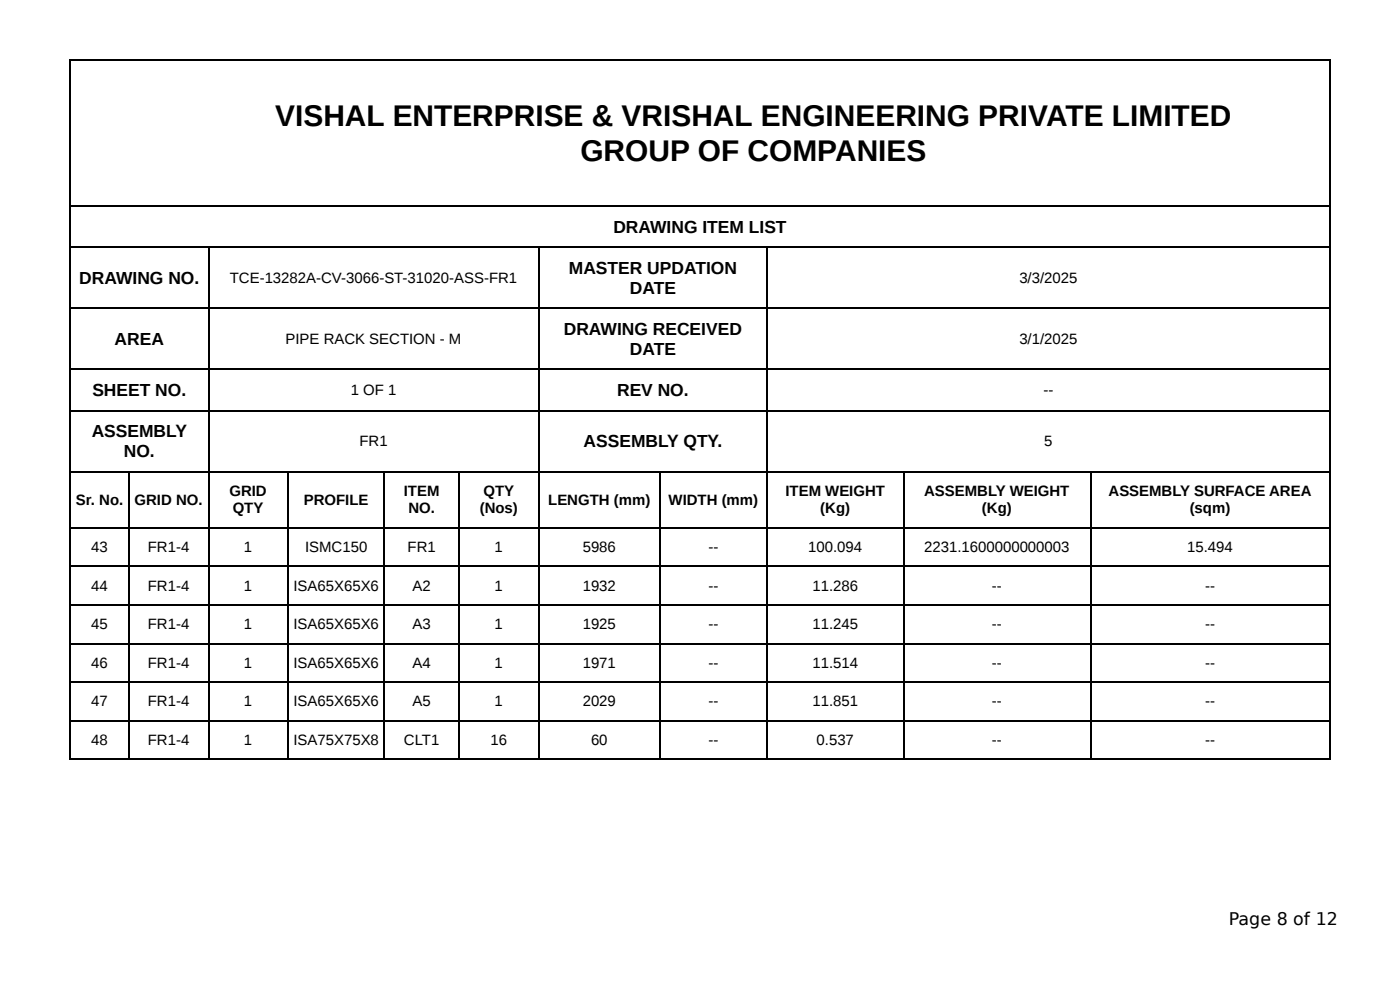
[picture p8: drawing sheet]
<svg xmlns="http://www.w3.org/2000/svg" width="297mm" height="210mm" viewBox="0 0 297 210" stroke-linecap="round" stroke-linejoin="round" font-family="sans-serif">
<defs><g id="words">
<g font-size="6.3">
<text x="58.5" y="26.7">VISHAL ENTERPRISE &amp; VRISHAL ENGINEERING PRIVATE LIMITED</text>
<text x="123.3" y="34.1">GROUP OF COMPANIES</text>
</g>
<g font-size="3.7">
<text x="130.3" y="49.5">DRAWING ITEM LIST</text>
<text x="120.8" y="58.2">MASTER UPDATION</text>
<text x="16.8" y="60.3">DRAWING NO.</text>
<text x="133.8" y="62.4">DATE</text>
<text x="119.7" y="71.2">DRAWING RECEIVED</text>
<text x="24.3" y="73.3">AREA</text>
<text x="133.8" y="75.4">DATE</text>
<text x="19.6" y="84.1">SHEET NO.</text>
<text x="131.1" y="84.1">REV NO.</text>
<text x="19.5" y="92.9">ASSEMBLY</text>
<text x="124" y="95">ASSEMBLY QTY.</text>
<text x="26.3" y="97.1">NO.</text>
<text x="261" y="196.3">Page 8 of 12</text>
</g>
<g font-size="3.2">
<text x="48.8" y="60.1">TCE-13282A-CV-3066-ST-31020-ASS-FR1</text>
<text x="216.5" y="60.1">3/3/2025</text>
<text x="60.6" y="73">PIPE RACK SECTION - M</text>
<text x="216.5" y="73">3/1/2025</text>
<text x="74.5" y="83.9">1 OF 1</text>
<text x="221.6" y="83.9">--</text>
<text x="76.3" y="94.7">FR1</text>
<text x="221.8" y="94.7">5</text>
<text x="16.1" y="107.2">Sr. No.</text>
<text x="28.6" y="107.2">GRID NO.</text>
<text x="48.7" y="105.3">GRID</text>
<text x="64.5" y="107.2">PROFILE</text>
<text x="85.8" y="105.3">ITEM</text>
<text x="102.7" y="105.3">QTY</text>
<text x="116.4" y="107.2">LENGTH (mm)</text>
<text x="142" y="107.2">WIDTH (mm)</text>
<text x="166.8" y="105.3">ITEM WEIGHT</text>
<text x="196.3" y="105.3">ASSEMBLY WEIGHT</text>
<text x="235.4" y="105.3">ASSEMBLY SURFACE AREA</text>
<text x="49.4" y="109">QTY</text>
<text x="86.7" y="109">NO.</text>
<text x="101.9" y="109">(Nos)</text>
<text x="174.2" y="109">(Kg)</text>
<text x="208.5" y="109">(Kg)</text>
<text x="252.7" y="109">(sqm)</text>
<text x="19.4" y="117.2">43</text>
<text x="31.4" y="117.2">FR1-4</text>
<text x="51.8" y="117.2">1</text>
<text x="64.8" y="117.2">ISMC150</text>
<text x="86.6" y="117.2">FR1</text>
<text x="105.1" y="117.2">1</text>
<text x="123.8" y="117.2">5986</text>
<text x="150.5" y="117.2">--</text>
<text x="171.7" y="117.2">100.094</text>
<text x="196.3" y="117.2">2231.1600000000003</text>
<text x="252.1" y="117.2">15.494</text>
<text x="19.4" y="125.4">44</text>
<text x="31.4" y="125.4">FR1-4</text>
<text x="51.8" y="125.4">1</text>
<text x="62.3" y="125.4">ISA65X65X6</text>
<text x="87.6" y="125.4">A2</text>
<text x="105.1" y="125.4">1</text>
<text x="123.8" y="125.4">1932</text>
<text x="150.5" y="125.4">--</text>
<text x="172.5" y="125.4">11.286</text>
<text x="210.7" y="125.4">--</text>
<text x="255.9" y="125.4">--</text>
<text x="19.4" y="133.6">45</text>
<text x="31.4" y="133.6">FR1-4</text>
<text x="51.8" y="133.6">1</text>
<text x="62.3" y="133.6">ISA65X65X6</text>
<text x="87.6" y="133.6">A3</text>
<text x="105.1" y="133.6">1</text>
<text x="123.8" y="133.6">1925</text>
<text x="150.5" y="133.6">--</text>
<text x="172.5" y="133.6">11.245</text>
<text x="210.7" y="133.6">--</text>
<text x="255.9" y="133.6">--</text>
<text x="19.4" y="141.8">46</text>
<text x="31.4" y="141.8">FR1-4</text>
<text x="51.8" y="141.8">1</text>
<text x="62.3" y="141.8">ISA65X65X6</text>
<text x="87.6" y="141.8">A4</text>
<text x="105.1" y="141.8">1</text>
<text x="123.8" y="141.8">1971</text>
<text x="150.5" y="141.8">--</text>
<text x="172.5" y="141.8">11.514</text>
<text x="210.7" y="141.8">--</text>
<text x="255.9" y="141.8">--</text>
<text x="19.4" y="150">47</text>
<text x="31.4" y="150">FR1-4</text>
<text x="51.8" y="150">1</text>
<text x="62.3" y="150">ISA65X65X6</text>
<text x="87.6" y="150">A5</text>
<text x="105.1" y="150">1</text>
<text x="123.8" y="150">2029</text>
<text x="150.5" y="150">--</text>
<text x="172.5" y="150">11.851</text>
<text x="210.7" y="150">--</text>
<text x="255.9" y="150">--</text>
<text x="19.4" y="158.2">48</text>
<text x="31.4" y="158.2">FR1-4</text>
<text x="51.8" y="158.2">1</text>
<text x="62.3" y="158.2">ISA75X75X8</text>
<text x="85.8" y="158.2">CLT1</text>
<text x="104.2" y="158.2">16</text>
<text x="125.5" y="158.2">60</text>
<text x="150.5" y="158.2">--</text>
<text x="173.4" y="158.2">0.537</text>
<text x="210.7" y="158.2">--</text>
<text x="255.9" y="158.2">--</text>
</g>
</g></defs>
<g fill="none" stroke="#000" stroke-width=".26">
<path d="M14.8 12.8h267.8M14.9 12.7v148.7M282.4 12.7v148.7M14.8 43.8h267.8M14.8 52.5h267.8M44.3 52.7v108.7M114.4 52.7v108.7M162.9 52.7v108.7M14.8 65.5h267.8M14.8 78.4h267.8M14.8 87.2h267.8M14.8 100.1h267.8"/>
<path d="M14.8 112.1h267.8M27.4 100.3v61.1M61.3 100.3v61.1M81.6 100.3v61.1M97.5 100.3v61.1M140.1 100.3v61.1M192 100.3v61.1M231.6 100.3v61.1M14.8 120.3h267.8M14.8 128.5h267.8M14.8 136.7h267.8M14.8 144.9h267.8"/>
<path d="M14.8 153.1h267.8M14.8 161.3h267.8"/>
</g>
<use href="#words"/>
</svg>
